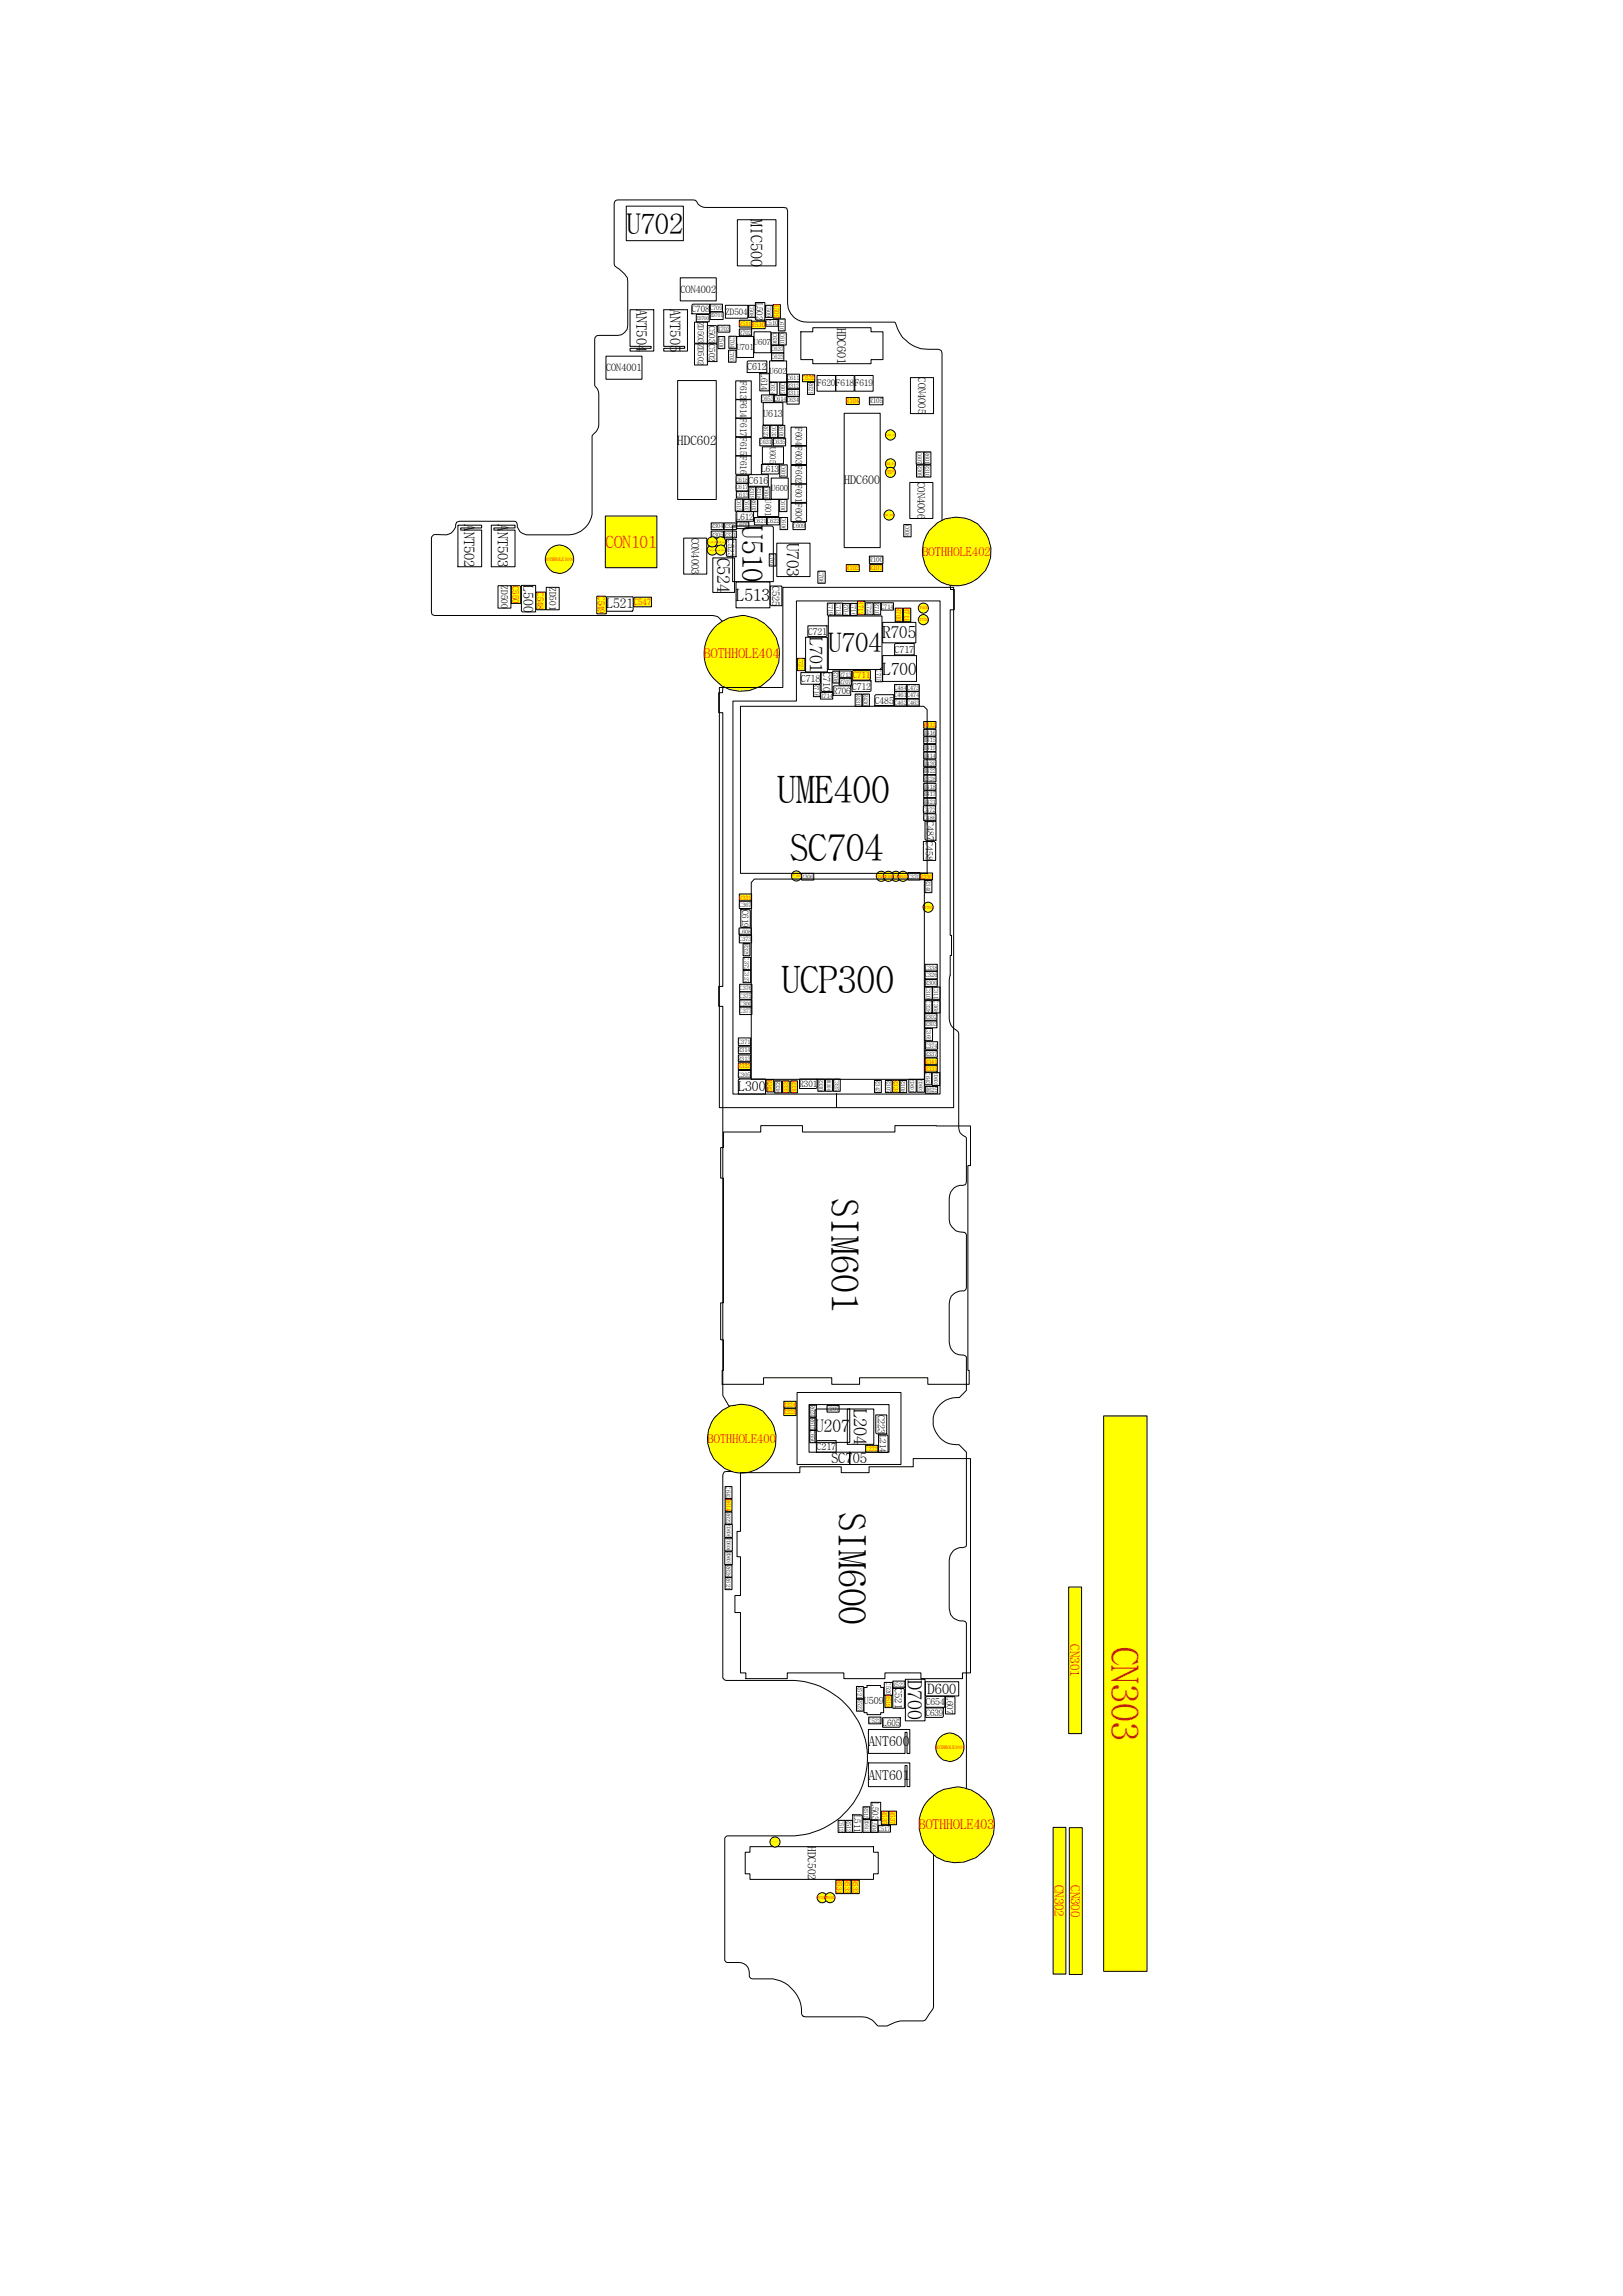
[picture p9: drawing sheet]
<svg xmlns="http://www.w3.org/2000/svg" width="210mm" height="297mm" viewBox="0 0 210 297" stroke-linecap="round" stroke-linejoin="round" font-family="sans-serif">
<defs><g id="words">
<g font-size="4.9">
<text x="100.6" y="103.9">UME400</text>
<text x="102.1" y="111.4">SC704</text>
<text x="101.1" y="128.4">UCP300</text>
<text x="107.6" y="155" transform="rotate(90 107.6 155)">SIM601</text>
<text x="108.5" y="195.6" transform="rotate(90 108.5 195.6)">SIM600</text>
</g>
<text font-size="4.9" fill="#f00" x="143.8" y="213" transform="rotate(90 143.8 213)">CN303</text>
<g font-size="3.7">
<text x="81" y="30.2">U702</text>
<text x="96" y="68" transform="rotate(90 96 68)">U510</text>
</g>
<text font-size="3.5" x="107.2" y="84.4">U704</text>
<text font-size="2.5" x="117.4" y="217.4" transform="rotate(90 117.4 217.4)">D700</text>
<g font-size="2.3">
<text x="92.8" y="72.1" transform="rotate(90 92.8 72.1)">C524</text>
<text x="104.8" y="82.4" transform="rotate(90 104.8 82.4)">L701</text>
<text x="110.5" y="182.2" transform="rotate(90 110.5 182.2)">L204</text>
</g>
<text font-size="2.2" fill="#f00" x="78.3" y="70.9">CON101</text>
<g font-size="2.2">
<text x="101.8" y="70.2" transform="rotate(90 101.8 70.2)">U703</text>
<text x="95.2" y="77.7">L513</text>
<text x="114.2" y="82.6">R705</text>
<text x="114.2" y="87.3">L700</text>
<text x="105.5" y="185.2">U207</text>
</g>
<text font-size="2.1" x="97.1" y="28.3" transform="rotate(90 97.1 28.3)">MIC500</text>
<g font-size="1.8">
<text x="82.3" y="39.9" transform="rotate(90 82.3 39.9)">ANT504</text>
<text x="86.7" y="39.9" transform="rotate(90 86.7 39.9)">ANT505</text>
<text x="60.1" y="67.8" transform="rotate(90 60.1 67.8)">ANT502</text>
<text x="64.4" y="67.8" transform="rotate(90 64.4 67.8)">ANT503</text>
<text x="67.7" y="75.7" transform="rotate(90 67.7 75.7)">L500</text>
<text x="95.5" y="141.2">L300</text>
<text x="107.5" y="189.2">SC705</text>
<text x="120" y="219.2">D600</text>
<text x="112.4" y="225.9">ANT600</text>
<text x="112.4" y="230.2">ANT601</text>
</g>
<g font-size="1.8" fill="#f00">
<text x="91.1" y="85.1">BOTHHOLE404</text>
<text x="118.9" y="236.7">BOTHHOLE403</text>
</g>
<g font-size="1.7">
<text x="87.6" y="57.5">HDC602</text>
<text x="78.5" y="78.7">L521</text>
</g>
<g font-size="1.7" fill="#f00">
<text x="138.5" y="212.7" transform="rotate(90 138.5 212.7)">CN301</text>
<text x="136.4" y="243.8" transform="rotate(90 136.4 243.8)">CN302</text>
<text x="138.6" y="243.9" transform="rotate(90 138.6 243.9)">CN300</text>
</g>
<text font-size="1.6" x="108.3" y="42.4" transform="rotate(90 108.3 42.4)">HDC601</text>
<g font-size="1.6" fill="#f00">
<text x="119.3" y="71.9">BOTHHOLE402</text>
<text x="91.5" y="186.7">BOTHHOLE400</text>
</g>
<text font-size="1.5" x="109.2" y="62.7">HDC600</text>
<g font-size="1.4">
<text x="118.8" y="48.8" transform="rotate(90 118.8 48.8)">CON4005</text>
<text x="118.7" y="62.4" transform="rotate(90 118.7 62.4)">CON4006</text>
<text x="89.5" y="69.6" transform="rotate(90 89.5 69.6)">CON4003</text>
<text x="104.5" y="238.9" transform="rotate(90 104.5 238.9)">HDC502</text>
</g>
<g font-size="1.3">
<text x="88.1" y="37.9">CON4002</text>
<text x="96.7" y="47.9">C612</text>
<text x="78.4" y="48">CON4001</text>
<text x="98.7" y="54">U613</text>
<text x="96.9" y="62.6">C616</text>
<text x="99.9" y="75.8" transform="rotate(90 99.9 75.8)">C525</text>
<text x="103.6" y="88.2">C718</text>
<text x="106.5" y="87" transform="rotate(90 106.5 87)">C710</text>
<text x="115.7" y="84.4">C717</text>
<text x="119.9" y="106.2" transform="rotate(90 119.9 106.2)">C487C458</text>
<text x="113.6" y="183" transform="rotate(90 113.6 183)">C223L214</text>
<text x="105.6" y="187.6">C217</text>
<text x="111.8" y="220.4">U509</text>
<text x="115.8" y="218.4" transform="rotate(90 115.8 218.4)">C521</text>
</g>
<g font-size="1.2">
<text x="95.8" y="49.3" transform="rotate(90 95.8 49.3)">F613F614</text>
<text x="105.7" y="50">F620</text>
<text x="108.1" y="50">F618F619</text>
<text x="95.8" y="54.1" transform="rotate(90 95.8 54.1)">F617</text>
<text x="95.8" y="56.6" transform="rotate(90 95.8 56.6)">F615F616</text>
<text x="102.9" y="55.3" transform="rotate(90 102.9 55.3)">F604</text>
<text x="102.9" y="57.7" transform="rotate(90 102.9 57.7)">F603</text>
<text x="102.9" y="60.2" transform="rotate(90 102.9 60.2)">F602</text>
<text x="102.9" y="62.6" transform="rotate(90 102.9 62.6)">F601</text>
<text x="102.9" y="65.1" transform="rotate(90 102.9 65.1)">F600</text>
<text x="64.8" y="75.7" transform="rotate(90 64.8 75.7)">ZD500</text>
<text x="71.1" y="76" transform="rotate(90 71.1 76)">ZD501</text>
<text x="104.5" y="82.1">C721</text>
<text x="110.2" y="89.2">C712</text>
<text x="113.2" y="91">C485</text>
<text x="119.8" y="220.6">C654</text>
</g>
<g font-size="1.1">
<text x="89.5" y="40.4">C708</text>
<text x="90.3" y="41.7" transform="rotate(90 90.3 41.7)">ZD503ZD502</text>
<text x="93.9" y="40.7">ZD504</text>
<text x="97.9" y="39.1" transform="rotate(90 97.9 39.1)">L502</text>
<text x="91.7" y="42.1" transform="rotate(90 91.7 42.1)">C503C502</text>
<text x="95.3" y="45.3">U701</text>
<text x="97.5" y="44.7">U607</text>
<text x="98.5" y="48.3" transform="rotate(90 98.5 48.3)">L614</text>
<text x="99.6" y="48.4">U602</text>
<text x="99.6" y="57.8" transform="rotate(90 99.6 57.8)">U605</text>
<text x="98.5" y="61.1">L613</text>
<text x="99" y="64.6" transform="rotate(90 99 64.6)">U601</text>
<text x="99.8" y="63.6">U600</text>
<text x="94.2" y="69.8" transform="rotate(90 94.2 69.8)">C523</text>
<text x="95.2" y="67.2">L612</text>
<text x="107.8" y="89.7">R706</text>
<text x="96" y="117.7" transform="rotate(90 96 117.7)">C619</text>
<text x="103.4" y="140.6">R301</text>
<text x="119.8" y="222">C639</text>
<text x="122.5" y="219.5" transform="rotate(90 122.5 219.5)">L607</text>
<text x="114.2" y="223.2">L605</text>
<text x="112.9" y="233.2" transform="rotate(90 112.9 233.2)">L503</text>
<text x="110.5" y="234.8" transform="rotate(90 110.5 234.8)">L511</text>
</g>
<g font-size="1.1" fill="#f00">
<text x="66.3" y="75.8" transform="rotate(90 66.3 75.8)">C550</text>
<text x="69.5" y="76.6" transform="rotate(90 69.5 76.6)">C548</text>
<text x="77.4" y="77.1" transform="rotate(90 77.4 77.1)">C549</text>
<text x="82" y="78.3">C547</text>
<text x="110.3" y="87.8">C711</text>
</g>
<g font-size=".9" fill="#f00">
<text x="100.1" y="39.4" transform="rotate(90 100.1 39.4)">R509</text>
<text x="111.1" y="77.8" transform="rotate(90 111.1 77.8)">R712</text>
<text x="116" y="78.7" transform="rotate(90 116 78.7)">R709</text>
<text x="117" y="78.7" transform="rotate(90 117 78.7)">R711</text>
<text x="114.2" y="234.3" transform="rotate(90 114.2 234.3)">R535</text>
<text x="115.2" y="234.3" transform="rotate(90 115.2 234.3)">R537</text>
<text x="108.3" y="243.2" transform="rotate(90 108.3 243.2)">R534</text>
<text x="109.3" y="243.2" transform="rotate(90 109.3 243.2)">R533</text>
<text x="110.3" y="243.2" transform="rotate(90 110.3 243.2)">R532</text>
</g>
<g font-size=".9">
<text x="112.5" y="52.2">R105</text>
<text x="112.5" y="72.7">R100</text>
</g>
<g font-size=".8">
<text x="91.9" y="40.1">C709</text>
<text x="97" y="39.5" transform="rotate(90 97 39.5)">C508</text>
<text x="99.2" y="39.5" transform="rotate(90 99.2 39.5)">C509</text>
<text x="100.8" y="41.2" transform="rotate(90 100.8 41.2)">L610 C610</text>
<text x="92.8" y="42.8">R703</text>
<text x="93" y="43.5" transform="rotate(90 93 43.5)">C500</text>
<text x="94.5" y="43.5" transform="rotate(90 94.5 43.5)">C704 C705</text>
<text x="95.7" y="43.3">R702</text>
<text x="99.8" y="46.4">C623</text>
<text x="99.8" y="45.4">C637</text>
<text x="100" y="43" transform="rotate(90 100 43)">C636</text>
<text x="98.5" y="51.9">C653C614</text>
<text x="99.7" y="49.4" transform="rotate(90 99.7 49.4)">C624</text>
<text x="101" y="49.4" transform="rotate(90 101 49.4)">C602</text>
<text x="101.8" y="52.1">C634</text>
<text x="101.8" y="49.2">C611 C620</text>
<text x="101.8" y="51.1">R311</text>
<text x="101.8" y="50.1">R312</text>
<text x="104.6" y="49.4" transform="rotate(90 104.6 49.4)">R629</text>
<text x="98.3" y="57.5">C631 C635</text>
<text x="98.8" y="55" transform="rotate(90 98.8 55)">R627</text>
<text x="99.8" y="55" transform="rotate(90 99.8 55)">C633</text>
<text x="100.8" y="55" transform="rotate(90 100.8 55)">R609</text>
<text x="118.7" y="58.5" transform="rotate(90 118.7 58.5)">C607R309</text>
<text x="119.7" y="58.5" transform="rotate(90 119.7 58.5)">R601R310</text>
<text x="95.2" y="63.3">C617</text>
<text x="95.2" y="62.3">C618</text>
<text x="95.3" y="64.3">C613</text>
<text x="95.3" y="64.6" transform="rotate(90 95.3 64.6)">C615</text>
<text x="96.3" y="64.6" transform="rotate(90 96.3 64.6)">C603</text>
<text x="97" y="63" transform="rotate(90 97 63)">R319</text>
<text x="97.3" y="64.6" transform="rotate(90 97.3 64.6)">R605</text>
<text x="97.9" y="63" transform="rotate(90 97.9 63)">R318</text>
<text x="98.9" y="63" transform="rotate(90 98.9 63)">C604</text>
<text x="101" y="64.6" transform="rotate(90 101 64.6)">C600</text>
<text x="101.1" y="60.1" transform="rotate(90 101.1 60.1)">C601</text>
<text x="92" y="68.4">R304R322L609</text>
<text x="92" y="69.4">R305R321</text>
<text x="97.6" y="67.7">C621C622</text>
<text x="99.7" y="71.6" transform="rotate(90 99.7 71.6)">C707</text>
<text x="101.1" y="66.9" transform="rotate(90 101.1 66.9)">C606</text>
<text x="102.6" y="68.3">C609</text>
<text x="117.1" y="67.9" transform="rotate(90 117.1 67.9)">C608</text>
<text x="106" y="73.9" transform="rotate(90 106 73.9)">C706</text>
<text x="107.2" y="78" transform="rotate(90 107.2 78)">C719</text>
<text x="108.2" y="78" transform="rotate(90 108.2 78)">C713</text>
<text x="112.2" y="78" transform="rotate(90 112.2 78)">C722</text>
<text x="113.2" y="78" transform="rotate(90 113.2 78)">R710</text>
<text x="109.2" y="78" transform="rotate(90 109.2 78)">R704</text>
<text x="110.2" y="78" transform="rotate(90 110.2 78)">C716</text>
<text x="114" y="78.7">C714</text>
<text x="105.4" y="88.5" transform="rotate(90 105.4 88.5)">R716</text>
<text x="107.9" y="86.8" transform="rotate(90 107.9 86.8)">R708</text>
<text x="108.6" y="88.5">R707</text>
<text x="108.6" y="87.5">R713</text>
<text x="110.8" y="89.8" transform="rotate(90 110.8 89.8)">R431</text>
<text x="111.7" y="89.8" transform="rotate(90 111.7 89.8)">R430</text>
<text x="113.4" y="86.6" transform="rotate(90 113.4 86.6)">C715</text>
<text x="115.7" y="89.3">C484C473</text>
<text x="106.2" y="90.3">R714</text>
<text x="115.7" y="90.2">C461C474</text>
<text x="115.7" y="91.2">C462C463</text>
<text x="119.5" y="95.1">R416</text>
<text x="119.5" y="101">R328</text>
<text x="119.5" y="98">R414</text>
<text x="119.5" y="96">R415</text>
<text x="119.5" y="97">R419</text>
<text x="119.5" y="99">R420</text>
<text x="119.5" y="100">R422</text>
<text x="119.4" y="105">C472</text>
<text x="119.5" y="106">C486</text>
<text x="119.5" y="103">R417</text>
<text x="119.5" y="102.1">R418</text>
<text x="119.5" y="104">R421</text>
<text x="103.7" y="113.7">R306</text>
<text x="117.4" y="113.7">C370R336</text>
<text x="119.8" y="113.9" transform="rotate(90 119.8 113.9)">R340</text>
<text x="95.7" y="117.3">C367</text>
<text x="95.6" y="120.8">L608</text>
<text x="95.7" y="121.8">C373</text>
<text x="96.3" y="122.1" transform="rotate(90 96.3 122.1)">R329 C372C327</text>
<text x="119.7" y="125.5">C338</text>
<text x="95.7" y="129.1">C375</text>
<text x="95.7" y="128.1">C376</text>
<text x="95.7" y="131">C377</text>
<text x="95.7" y="130.1">C300</text>
<text x="119.6" y="131.8">R302</text>
<text x="119.7" y="126.4">C326</text>
<text x="119.7" y="127.4">R300</text>
<text x="119.8" y="127.7" transform="rotate(90 119.8 127.7)">C310 C328</text>
<text x="120.8" y="127.7" transform="rotate(90 120.8 127.7)">C311 C368</text>
<text x="95.5" y="135">C371</text>
<text x="95.5" y="137.2">R313</text>
<text x="95.5" y="136.1">R314</text>
<text x="119.6" y="132.8">R303</text>
<text x="119.7" y="136.6">R337</text>
<text x="119.7" y="135.5">C374</text>
<text x="119.9" y="133" transform="rotate(90 119.9 133)">C369</text>
<text x="95.5" y="139.3">C305</text>
<text x="100.4" y="139.8" transform="rotate(90 100.4 139.8)">R338</text>
<text x="105.9" y="139.6" transform="rotate(90 105.9 139.6)">R330</text>
<text x="108" y="139.6" transform="rotate(90 108 139.6)">C325</text>
<text x="113.3" y="139.8" transform="rotate(90 113.3 139.8)">R343</text>
<text x="114.7" y="139.8" transform="rotate(90 114.7 139.8)">R307</text>
<text x="116.6" y="139.8" transform="rotate(90 116.6 139.8)">R308</text>
<text x="119.7" y="141.3">R625</text>
<text x="119.8" y="138.7" transform="rotate(90 119.8 138.7)">C643</text>
<text x="104.9" y="181.8" transform="rotate(90 104.9 181.8)">R624R615C656</text>
<text x="107" y="182.5">C207</text>
<text x="94" y="192.3" transform="rotate(90 94 192.3)">C642R614R622</text>
<text x="94" y="202.4" transform="rotate(90 94 202.4)">R628R621</text>
<text x="111" y="218.2" transform="rotate(90 111 218.2)">R521R523</text>
<text x="114.6" y="217.6" transform="rotate(90 114.6 217.6)">C520R519</text>
<text x="115.5" y="218.2">R522</text>
<text x="112.4" y="222.9">C522</text>
<text x="111.8" y="233.7" transform="rotate(90 111.8 233.7)">R515</text>
<text x="108.6" y="235.5" transform="rotate(90 108.6 235.5)">C512</text>
<text x="109.5" y="235.5" transform="rotate(90 109.5 235.5)">R512</text>
<text x="112.8" y="235.5" transform="rotate(90 112.8 235.5)">L504</text>
<text x="113.6" y="236.9">C517</text>
</g>
<g font-size=".8" fill="#f00">
<text x="95.7" y="42.1">R511R510C510</text>
<text x="109.5" y="52.2">R104</text>
<text x="109.5" y="73.8">R102</text>
<text x="112.5" y="73.8">R101</text>
<text x="103.4" y="85.2" transform="rotate(90 103.4 85.2)">C723</text>
<text x="119.5" y="94.1">R413</text>
<text x="95.7" y="116.4">R331</text>
<text x="119.7" y="137.6">R341</text>
<text x="95.5" y="138.2">R332</text>
<text x="99.4" y="139.7" transform="rotate(90 99.4 139.7)">R342</text>
<text x="101.4" y="139.8" transform="rotate(90 101.4 139.8)">R333</text>
<text x="102.4" y="139.8" transform="rotate(90 102.4 139.8)">R339</text>
<text x="115.7" y="139.8" transform="rotate(90 115.7 139.8)">R334</text>
<text x="119.7" y="138.5">R335</text>
<text x="101.4" y="183">R323</text>
<text x="101.4" y="182">R324</text>
<text x="112" y="187.7">C272</text>
</g>
<g font-size=".7">
<text x="90.1" y="41.4">ZD700</text>
<text x="91.9" y="41.1">ZD701</text>
<text x="117.8" y="139.6" transform="rotate(90 117.8 139.6)">ZD601</text>
<text x="118.9" y="139.6" transform="rotate(90 118.9 139.6)">ZD602</text>
<text x="120.8" y="138.7" transform="rotate(90 120.8 138.7)">ZD603</text>
<text x="94" y="197.2" transform="rotate(90 94 197.2)">ZD606ZD604ZD605</text>
<text x="111.9" y="235.4" transform="rotate(90 111.9 235.4)">ZD512</text>
</g>
<text font-size=".7" fill="#f00" x="114.5" y="61.3">OTPV</text>
<g font-size=".6" fill="#f00">
<text x="70.5" y="72.6">BOTHHOLE1000</text>
<text x="121" y="226.3">BOTHHOLE1001</text>
</g>
<text font-size=".6" x="107" y="139.6" transform="rotate(90 107 139.6)">TH300</text>
<g font-size=".5" fill="#f00">
<text x="118.8" y="78.8">TP405</text>
<text x="118.8" y="80.3">TP704</text>
<text x="113.3" y="113.6">TP402</text>
<text x="114.3" y="113.6">TP404</text>
<text x="115.2" y="113.6">TP300</text>
<text x="116.1" y="113.6">TP401</text>
<text x="119.4" y="117.6">TP702</text>
<text x="105.7" y="245.7">TP507</text>
<text x="106.7" y="245.7">TP508</text>
</g>
<g font-size=".4" fill="#f00">
<text x="114.5" y="56.4">OLED_ID</text>
<text x="114.5" y="60.2">ERR_FG</text>
<text x="114.4" y="66.8">VGH_600</text>
<text x="102.3" y="113.5">TP_600</text>
</g>
<text font-size=".3" fill="#f00" x="91.6" y="70.2">TP_AMP_WSTP_AMP_BCK</text>
<g font-size=".2" fill="#f00">
<text x="91.5" y="71.2">TP_AMP_DATAI</text>
<text x="92.6" y="71.2">TP_AMP_DATAO</text>
</g>
</g></defs>
<path d="M79.6 26l.3-.1h9.8l.4 .1a1.24 1.24 0 0 0 1.2 .8h10.1l.4 .1 .1 .4v11.9a2.47 2.47 0 0 0 2.7 2.5h11.1l.2 .1a4.4 4.4 0 0 0 4.2 3.4h1.3l.4 .1 .1 .4v21.5l-.1 .3a4.7 4.7 0 0 0-2.3 3.4 4.3 4.3 0 0 0 3.3 4.6l.1 .2 .1 .6h.5v2.6h-.6v42.1h.2v2.6h-.2v2.6l-.1 .6v5a2 2 0 0 0 1.2 1.7v.2l.1 12.5a1.68 1.68 0 0 0 .9 1v5.7l-.1 .3-.3 .2a1.62 1.62 0 0 0-1.8 1.6l.1 3.1a1.73 1.73 0 0 0 1.7 1.3h.2l.2 .3v6.8l-.1 .3-.3 .2a1.7 1.7 0 0 0-1.8 1.6v5.1l.1 .4a1.56 1.56 0 0 0 1.7 1.2l.4 .3v4.3l-.9 .9h-.4a3.1 3.1 0 0 0-3 3.2 3.1 3.1 0 0 0 3.4 2.9l.9 1v12l-.1 .2-.3 .1a1.62 1.62 0 0 0-1.8 1.6v6.3l.1 .4a1.67 1.67 0 0 0 1.8 1.2l.3 .3v21.7l-.1 .1a2.28 2.28 0 0 1-1.5 .1 4.2 4.2 0 0 0-3.5 2.7 4.2 4.2 0 0 0 .8 4.4l.1 20.6-.1 .4-1 1.4-.3 .1h-2.2a4.7 4.7 0 0 0-2.5 .6h-1.2a2.76 2.76 0 0 0-2-1.2h-7.4h-.2l-.2-.3a4.4 4.4 0 0 0-4.2-4.6h-2.1l-.3-.1-.2-.2v-.2a1.35 1.35 0 0 0-1.3-1.6h-1.5l-.3-.3v-15.9l.3-.2h8.7a10.1 10.1 0 0 0 9.4-10.4 10.1 10.1 0 0 0-10-9.7h-8.3l-.2-.1-.2-.2v-26.2l.2-.5h2.3a4.2 4.2 0 0 0 4.2-4.3 4.2 4.2 0 0 0-4.2-4.2h-1.7l-.8-1.4v-50.3h-.5v-2.6h.5v-35.4h-.5v-2.6h.5v-.6l.2-.2 2.6-.1a4.2 4.2 0 0 0 3.8-4.3 4.2 4.2 0 0 0-4.2-4h-2.4l-.3-.2a1.08 1.08 0 0 0-1-.6h-36.1l-.2-.1-.1-.3v-9.6a.56 .56 0 0 1 .5-.4h1.5l.3-.1a1.65 1.65 0 0 0 .9-1.4l.1-.1 .3-.2h7.2l.2 .2 .1 .2a1.54 1.54 0 0 0 1.2 1.4h5.9a3.1 3.1 0 0 0 2.6-3.1v-9.7l.2-.2a1.65 1.65 0 0 0 .7-1.3v-4l-.2-.6-.2-.2a.64 .64 0 0 1-.2-.7l.1-5.7 .2-.3h.2h2.5a1.34 1.34 0 0 0 1.3-1.3v-5.7v-.5l-.2-.2a4.3 4.3 0 0 0-1.4-1.2l-.1-.4v-7.7zM81.5 40.1h3.1v5.3h-3.1v-.3h2.7v-.3h-2.7zM85.9 40.1h3v5.3h-3v-.3h2.7v-.3h-2.7zM59.2 67.9h3.1v.4h-2.7v.3h2.7v4.7h-3.1zM63.6 67.9h3v.4h-2.7v.3h2.7v4.7h-3zM112.4 223.8h5.3v3h-.4v-2.7h-.2v2.7h-4.7zM112.4 228.1h5.3v3h-.4v-2.7h-.2v2.7h-4.7z" fill="none" stroke="#000" stroke-width=".13"/>
<g fill="#ff0" stroke="#000" stroke-width=".13">
<path d="M92.5 183.4a4.3 4.3 0 0 1 3.8-1.7 4.2 4.2 0 0 1 3.5 2.2 4.4 4.4 0 0 1-1 5.6 4.4 4.4 0 0 1-5.8-.1 4.3 4.3 0 0 1-.5-6z" fill-rule="evenodd"/>
<path d="M120.2 68.6a4.6 4.6 0 0 1 6.3-.8 4.7 4.7 0 0 1 1.7 4.3 4.5 4.5 0 0 1-6.2 3.3 4.5 4.5 0 0 1-1.8-6.8z" fill-rule="evenodd"/>
<path d="M120.3 232.7a4.8 4.8 0 0 1 7.3 .3 4.9 4.9 0 0 1 .5 5.3 4.9 4.9 0 0 1-4.6 2.7 4.9 4.9 0 0 1-4.3-3.1 4.9 4.9 0 0 1 1.1-5.2z" fill-rule="evenodd"/>
<path d="M92.8 80.9a4.9 4.9 0 0 1 6.6 .1 4.9 4.9 0 0 1 .5 6.6 4.9 4.9 0 0 1-6.5 1.1 4.9 4.9 0 0 1-.6-7.8z" fill-rule="evenodd"/>
<circle cx="72.4" cy="72.4" r="1.83"/>
<circle cx="122.9" cy="226.1" r="1.84"/>
</g>
<path d="M105.8 186.4h2.4v1.5h-2.6v-1.4zM107 181.8h1.6v.9h-1.6zM113.3 183h1.4v2.5h-1.2l-.2-.1z" fill="none" stroke="#000" stroke-width=".13"/>
<path d="M112 187h1.6v.9h-1.6z" fill-rule="evenodd" fill="#ff0" stroke="#000" stroke-width=".13"/>
<g fill="none" stroke="#000" stroke-width=".13">
<path d="M96.8 39.5h.9v1.6h-.9zM99 39.5h.9v1.6h-.9zM91.5 42.1h1.1l.2 .1v2.2h-1.3zM91.5 44.5h1.3v2.3h-1.1l-.2-.1zM92.9 43.5h.9v1.6h-.9zM99.1 41.3h1.6v.9h-1.6zM92.2 72.2h2.8v4.4h-2.8zM94 69.8h1.2v2.2h-1.1l-.1-.1zM99.7 75.8h1.5v2.6h-1.4l-.1-.2zM113.3 89.9h2.3v1.4h-2.4v-1.3zM115.7 88.6h1.6v.8h-1.6zM115.7 89.5h1.6v.9h-1.6z"/>
<path d="M115.7 90.4h1.6v.9h-1.6zM117.3 90.4h1.6v.9h-1.6zM117.3 88.6h1.6v.8h-1.6zM117.3 89.5h1.6v.9h-1.6zM95.7 116.6h1.5v.9h-1.5zM117.5 112.9h1.5v1h-1.5zM119.5 104.2h1.6v1h-1.6zM119.5 108.9h1.4l.2 .1v2.3h-1.6zM119.5 105.3h1.6v.9h-1.6zM119.7 106.3h1.4v2.4h-1.3l-.1-.1zM95.5 138.5h1.6v1h-1.6zM95.5 134.3h1.6v1h-1.6z"/>
<path d="M95.7 121h1.5v1h-1.5zM95.7 129.4h1.6v.8h-1.6zM95.7 128.3h1.6v1h-1.6zM95.7 127.3h1.6v1h-1.6zM95.7 130.3h1.6v1h-1.6zM96.1 123.9h1v1.6h-1zM96.1 125.5h1v1.6h-1zM107.8 139.6h.9v1.6h-.9zM119.6 127.7h1v1.6h-1zM119.7 125.7h1.6v.9h-1.6zM119.7 129.5h.9v1.5h-.9zM119.7 124.8h1.6v.8h-1.6z"/>
<path d="M119.7 133.1h.9v1.5h-.9zM119.7 134.8h1.6v.9h-1.6zM120.6 127.7h1v1.6h-1zM120.7 129.5h.9v1.5h-.9zM114.4 217.7h1.1v1.6h-1.1zM115.5 218.4h1.4l.1 .2v2.4h-1.5zM108.4 235.5h.9v1.6h-.9zM112.4 222.1h1.6v.9h-1.6zM113.6 236.2h1.6v.8h-1.6z"/>
</g>
<g fill="#ff0" stroke="#000" stroke-width=".13">
<path d="M82.1 77.3h2.2v1.2h-2.3v-1.1z" fill-rule="evenodd"/>
<path d="M69.3 76.6h1.3v2.3h-1.1l-.2-.1z" fill-rule="evenodd"/>
<path d="M77.2 77.1h1.1l.1 .2v2.1h-1.2z" fill-rule="evenodd"/>
<path d="M66.1 75.8h1.1l.2 .1v2.2h-1.3z" fill-rule="evenodd"/>
</g>
<g fill="none" stroke="#000" stroke-width=".13">
<path d="M96.8 46.7h2.4v1.5h-2.5v-1.4zM100.2 51.1h1.6v.9h-1.6zM100.8 43.1h.9v1.5h-.9zM100.9 49.5h.9v1.5h-.9zM101.9 48.4h1.5v1h-1.5zM118.5 58.5h1v1.5h-1zM95.1 64.6h1v1.5h-1zM95.2 62.5h1.6v1h-1.6zM95.2 61.5h1.6v1h-1.6zM95.3 63.6h1.5v.8h-1.5zM96.2 64.6h.9v1.6h-.9zM96.8 61.5l.2-.1h2.4v1.5h-2.6z"/>
<path d="M98.7 63h.9v1.6h-.9zM100.8 64.6h1v1.6h-1zM100.9 60.1h1v1.6h-1zM100.9 67h1v1.5h-1zM102.6 67.6h1.6v.9h-1.6zM116.9 67.9h1v1.5h-1zM95.8 117.7h1.1l.2 .1v2.2h-1.3z"/>
</g>
<path d="M103.8 48.5h1.6v.9h-1.6z" fill-rule="evenodd" fill="#ff0" stroke="#000" stroke-width=".13"/>
<g fill="none" stroke="#000" stroke-width=".13">
<path d="M89.6 39.3h2.2v1.3h-2.3v-1.1zM91.9 39.3h1.6v1h-1.6zM94.3 45.3h.9v1.6h-.9zM94.3 43.5h1v1.6h-1zM98.3 56.7h1.6v1h-1.6zM98.5 51.1h1.6v.9h-1.6zM99.6 49.5h.9v1.5h-.9zM99.7 55h.9v1.6h-.9zM99.8 43.1h1v1.5h-1zM99.8 45.7h1.6v1h-1.6zM99.8 44.7h1.6v.9h-1.6zM100.1 56.7h1.5v1h-1.5z"/>
<path d="M101.8 51.3h1.6v1h-1.6zM97.6 67h1.6v.9h-1.6zM99.3 67h1.5v.9h-1.5zM99.5 71.6h.9v1.6h-.9zM105.8 73.9h1v1.6h-1zM106.2 87h1.5v2.5h-1.3l-.2-.2zM119.6 138.8h.9v1.6h-.9zM93.8 192.3h.9v1.6h-.9zM104.8 185.1h.8v1.5h-.8zM119.8 219.6l.1-.1h2.3v1.4h-2.4zM119.8 221h2.2v1.1l-.1 .1h-2.1z"/>
</g>
<path d="M110.3 86.8h2.3v1.1l-.1 .1h-2.2z" fill-rule="evenodd" fill="#ff0" stroke="#000" stroke-width=".13"/>
<path d="M107 78h1v1.6h-1zM108 78h1v1.6h-1zM110 78.1h.9v1.5h-.9zM112 78h1v1.5h-1zM114 78h1.6v.9h-1.6zM103.6 87h2.6v1.4l-.2 .1h-2.4zM104.5 81h2.5v1.2l-.2 .2h-2.3zM110.2 88.1h2.5v1.2l-.1 .2h-2.4zM113.3 86.6h.9v1.6h-.9zM115.7 83.4l.2-.2h2.4v1.5h-2.6z" fill="none" stroke="#000" stroke-width=".13"/>
<g fill="#ff0" stroke="#000" stroke-width=".13">
<path d="M103.2 85.2h.9v1.6h-.9z" fill-rule="evenodd"/>
<path d="M138.3 236.5h1.7v18.9h-1.7z" fill-rule="evenodd"/>
<path d="M138.3 205.3h1.6v19h-1.6z" fill-rule="evenodd"/>
<path d="M136.2 236.4h1.7v19h-1.7z" fill-rule="evenodd"/>
<path d="M142.8 183.2h5.6v71.8h-5.6z" fill-rule="evenodd"/>
<path d="M78.3 66.8h6.7v6.6h-6.7z" fill-rule="evenodd"/>
</g>
<path d="M88 35.9h4.7v3h-4.7zM78.4 46.1h4.7v3h-4.7zM117.8 48.9h3v4.6h-3zM88.5 69.6h2.9v4.7h-2.9zM117.7 62.4h3v4.7h-3zM117.1 217.3h2.6v5.3h-2.6zM119.7 217.6h4.3v1.8h-4.3z" fill="none" stroke="#000" stroke-width=".13"/>
<circle cx="115.2" cy="60" r=".66" fill="#ff0" stroke="#000" stroke-width=".13"/>
<g fill="none" stroke="#000" stroke-width=".13">
<path d="M95.4 28.4h5v6h-5zM97.7 39.1h1.3v2.3h-1.1l-.2-.1zM87.7 49.2h5v15.4h-5zM95.2 49.3h2v2.4h-2zM95.2 51.7h2v2.4h-2zM95.2 56.6h2v2.3h-2zM95.2 59h2v2.4h-2zM95.2 54.1h2v2.4h-2zM98.3 48.3h1.1l.1 .1v2.2h-1.2zM100.7 41.3h.9v1.5h-.9zM102.3 57.7h2.1v2.4h-2.1zM102.3 55.3h2.1v2.3h-2.1z"/>
<path d="M103.6 42.9h1.6v-.5h7.5v.5h1.5v3.6h-1.5v.6h-7.5v-.6h-1.6zM105.7 48.6h2.4v2h-2.4zM108.1 48.6h2.4v2h-2.4zM109.2 53.5h4.7v17.3h-4.7zM110.6 48.6h2.4v2h-2.4zM67.5 75.7h1.8v3.5h-1.7l-.1-.2zM78.5 77.2h3.4v1.7l-.1 .2h-3.3zM95.2 75.3h4.4v3.3h-4.4zM95.3 67.5h1.6v.9h-1.6zM95.4 66.2h2.1v1.2h-2.3v-1.1zM98.5 60.1h2.3v1.1l-.1 .1h-2.2zM102.3 65.1h2.1v2.4h-2.1z"/>
<path d="M102.3 62.6h2.1v2.4h-2.1zM102.3 60.2h2.1v2.4h-2.1zM104.2 82.4h2.8v4.5h-2.8zM114.2 84.8h4.4v3.4h-4.4zM95.5 139.7l.2-.1h3.3v1.9h-3.5zM95.6 120.1h1.6v.8h-1.6zM109.6 182.3h3.5v4.6h-3.5zM113.7 185.6h1.1l.1 .2v2.1h-1.2zM122.3 219.5h1.1l.1 .1v2.1h-1.2zM97 238.9h16v.7h.6v2.8h-.6v.7h-16v-.7h-.6v-2.8h.6zM110.3 234.8h1.1l.1 .1v2.2h-1.2zM112.7 235.5h.9v1.6h-.9z"/>
<path d="M112.7 233.2h1.2v2.3h-1.1l-.1-.2zM114.2 222.2h2.3v1.1l-.1 .2h-2.2z"/>
</g>
<g fill="#ff0" stroke="#000" stroke-width=".13">
<circle cx="115.2" cy="56.3" r=".66"/>
<circle cx="115.2" cy="61.1" r=".66"/>
</g>
<path d="M112.5 71.9h1.7v1h-1.7z" fill="none" stroke="#000" stroke-width=".13"/>
<g fill="#ff0" stroke="#000" stroke-width=".13">
<path d="M112.5 73h1.7v.9h-1.7z" fill-rule="evenodd"/>
<path d="M109.5 73h1.7v.9h-1.7z" fill-rule="evenodd"/>
<path d="M109.5 51.4h1.7v.9h-1.7z" fill-rule="evenodd"/>
</g>
<g fill="none" stroke="#000" stroke-width=".13">
<path d="M101.9 50.4h1.5v.9h-1.5zM101.9 49.4h1.5v.9h-1.5zM112.5 51.4h1.7v1h-1.7zM92 67.6h1.6v.9h-1.6zM92 68.7h1.6v.9h-1.6zM93.7 68.7h1.6v.9h-1.6zM93.7 67.6h1.6v.9h-1.6zM96.9 63h.9v1.6h-.9zM97.8 63h.9v1.6h-.9zM118.6 60.1h.9v1.6h-.9zM119.5 60.1h.9v1.6h-.9zM103.7 113h1.6v.9h-1.6z"/>
<path d="M95.5 136.5h1.6v.9h-1.6zM95.5 135.4h1.6v.9h-1.6zM103.4 139.6h2.3v1.1l-.1 .1h-2.2zM114.6 139.8h.8v1.6h-.8zM116.4 139.8h.9v1.6h-.9zM119.6 131.1h1.6v.9h-1.6zM119.6 132.1h1.6v.9h-1.6zM119.7 126.7h1.6v.9h-1.6z"/>
</g>
<g fill="#ff0" stroke="#000" stroke-width=".13">
<path d="M101.4 182.2h1.6v.9h-1.6z" fill-rule="evenodd"/>
<path d="M101.4 181.3h1.6v.9h-1.6z" fill-rule="evenodd"/>
</g>
<path d="M119.5 100.3h1.6v.9h-1.6zM96.1 122.1h.9v1.6h-.9zM105.8 139.6h.9v1.6h-.9z" fill="none" stroke="#000" stroke-width=".13"/>
<g fill="#ff0" stroke="#000" stroke-width=".13">
<path d="M95.7 115.7h1.5v.8h-1.5z" fill-rule="evenodd"/>
<path d="M95.5 137.5h1.6v.9h-1.6z" fill-rule="evenodd"/>
<path d="M101.2 139.8h.9v1.6h-.9z" fill-rule="evenodd"/>
<path d="M115.5 139.8h.9v1.6h-.9z" fill-rule="evenodd"/>
<path d="M119.7 137.8h1.6v.9h-1.6z" fill-rule="evenodd"/>
<path d="M119.1 112.9h1.5v.9h-1.5z" fill-rule="evenodd"/>
</g>
<path d="M100.2 139.8h.9v1.6h-.9zM119.7 135.9h1.6v.9h-1.6z" fill="none" stroke="#000" stroke-width=".13"/>
<path d="M102.3 139.8h.9v1.6h-.9z" fill-rule="evenodd" fill="#ff0" stroke="#000" stroke-width=".13"/>
<path d="M119.7 113.9h.9v1.6h-.9z" fill="none" stroke="#000" stroke-width=".13"/>
<g fill="#ff0" stroke="#000" stroke-width=".13">
<path d="M119.7 136.9h1.6v.9h-1.6z" fill-rule="evenodd"/>
<path d="M99.2 139.7h.9v1.6h-.9z" fill-rule="evenodd"/>
</g>
<path d="M113.1 139.8h.9v1.6h-.9z" fill="none" stroke="#000" stroke-width=".13"/>
<path d="M119.5 93.3h1.6v.9h-1.6z" fill-rule="evenodd" fill="#ff0" stroke="#000" stroke-width=".13"/>
<path d="M110.6 89.8h.9v1.6h-.9zM111.6 89.8h.9v1.6h-.9zM119.5 97.3h1.6v.9h-1.6zM119.5 95.3h1.6v.9h-1.6zM119.5 94.4h1.6v.8h-1.6zM119.5 96.3h1.6v.9h-1.6zM119.5 98.3h1.6v.9h-1.6zM119.5 99.3h1.6v.9h-1.6zM119.5 102.3h1.6v.9h-1.6zM119.5 101.3h1.6v.9h-1.6zM119.5 103.3h1.6v.9h-1.6z" fill="none" stroke="#000" stroke-width=".13"/>
<g fill="#ff0" stroke="#000" stroke-width=".13">
<path d="M100 39.4h1v1.8h-1z" fill-rule="evenodd"/>
<path d="M97.2 41.6h1.8v.9h-1.8z" fill-rule="evenodd"/>
<path d="M95.7 41.4h1.5v.9h-1.5z" fill-rule="evenodd"/>
</g>
<path d="M109.4 235.5h.9v1.6h-.9zM111.7 233.7h.8v1.6h-.8z" fill="none" stroke="#000" stroke-width=".13"/>
<path d="M114.5 219.3h.9v1.6h-.9z" fill-rule="evenodd" fill="#ff0" stroke="#000" stroke-width=".13"/>
<path d="M110.8 218.2h.9v1.6h-.9zM110.8 219.8h.9v1.6h-.9zM115.5 217.5h1.6v.9h-1.6z" fill="none" stroke="#000" stroke-width=".13"/>
<g fill="#ff0" stroke="#000" stroke-width=".13">
<path d="M110.2 243.2h1v1.8h-1z" fill-rule="evenodd"/>
<path d="M109.1 243.2h1v1.8h-1z" fill-rule="evenodd"/>
<path d="M108.1 243.2h1v1.8h-1z" fill-rule="evenodd"/>
<path d="M114 234.3h1v1.8h-1z" fill-rule="evenodd"/>
<path d="M115 234.3h1v1.8h-1z" fill-rule="evenodd"/>
</g>
<path d="M100.7 55h.8v1.6h-.8zM119.5 58.5h.9v1.5h-.9zM97.2 64.6h.8v1.6h-.8z" fill="none" stroke="#000" stroke-width=".13"/>
<path d="M93.8 193.9h.9v1.6h-.9z" fill-rule="evenodd" fill="#ff0" stroke="#000" stroke-width=".13"/>
<g fill="none" stroke="#000" stroke-width=".13">
<path d="M92.9 42.1h1.5v.9h-1.5zM95.7 42.6h1.5v.8h-1.5zM98.7 55h.9v1.6h-.9zM104.5 49.5h.9v1.5h-.9zM109.1 78.1h.8v1.5h-.8zM107.7 86.8h.9v1.6h-.9zM107.9 88.7h2.2v1.3h-2.3v-1.1zM108.6 87.8h1.6v.8h-1.6zM114.2 80.5h4.3v2.7h-4.3zM119.7 140.6h1.6v.8h-1.6zM93.8 195.6h.9v1.6h-.9zM104.8 183.4h.8v1.6h-.8z"/>
<path d="M104.8 181.8h.8v1.5h-.8zM93.8 204.1h.9v1.6h-.9zM93.8 202.5h.9v1.5h-.9z"/>
</g>
<path d="M115.8 78.7h1v1.7h-1z" fill-rule="evenodd" fill="#ff0" stroke="#000" stroke-width=".13"/>
<path d="M113.1 78h.8v1.5h-.8z" fill="none" stroke="#000" stroke-width=".13"/>
<g fill="#ff0" stroke="#000" stroke-width=".13">
<path d="M116.9 78.7h.9v1.7h-.9z" fill-rule="evenodd"/>
<path d="M110.9 77.8h1v1.7h-1z" fill-rule="evenodd"/>
</g>
<path d="M101.3 76h22.1v67.3h-15.2v-1.8h13.4v-63.8h-18.6v13h-8.2v50.8h13.4v1.8h-15.1v-54.4h8.2zM105.2 88.6h.9v1.5h-.9zM106.2 89.6h1.5v.8h-1.5zM108.6 86.8h1.6v.9h-1.6zM106.8 139.6h.9v1.6h-.9zM93.6 146.5h4.8v-.9h5.4v.9h12v-.9l9.8 .1v5.1h-.4v26.5h.2v1.8h-5.4v-.9h-8.8v.9h-3.6v-.9h-8.8v.9h-5.4v-1.8h.2v-4h-.4v-4.7h.4v-16.2h-.4v-3.9h.4zM95.8 190.5h7.7v-.7h5.3v.7h3.6v-.7h5.8v-1.1h7.4v27.7h-1.1v.8h-5.4v-.8h-4.6v.8h-5.3v-.8h-7.3v.8h-5.4v-.8h-.7v-7.8h-.7v-2.2h.7v-5h-.4v-3.3h.4zM103.1 180.1h13.5v9.4h-6.7v-1.6h5.1v-6.2h-10.3v6.2h5.2v1.6h-6.8z" fill="none" stroke="#000" stroke-width=".13"/>
<g fill="#ff0" stroke="#000" stroke-width=".13">
<circle cx="115.9" cy="113.4" r=".66"/>
<circle cx="116.8" cy="113.4" r=".66"/>
<circle cx="114" cy="113.4" r=".65"/>
<circle cx="114.9" cy="113.4" r=".66"/>
<circle cx="119.5" cy="78.7" r=".65"/>
<circle cx="106.4" cy="245.5" r=".67"/>
<circle cx="107.4" cy="245.5" r=".65"/>
<circle cx="120.1" cy="117.4" r=".66"/>
<circle cx="119.5" cy="80.2" r=".67"/>
<circle cx="103" cy="113.3" r=".66"/>
<circle cx="93.2" cy="70.1" r=".66"/>
<circle cx="92.1" cy="71.2" r=".65"/>
<circle cx="93.2" cy="71.2" r=".66"/>
<circle cx="92.1" cy="70.1" r=".66"/>
<circle cx="100.3" cy="238.3" r=".67"/>
</g>
<g fill="none" stroke="#000" stroke-width=".13">
<path d="M81 26.7h7.4v4.4h-7.4zM95.3 43.5h2.2v2.7h-2.2zM97.6 42.9h2.1v2.7h-2.1zM98.6 57.8h2.8v2.2h-2.8zM98.7 52.1h2.6v2.9h-2.6zM99.6 46.7h2.2v2.7h-2.2zM94.8 68.1h5.1l.2 .1v7h-5.3zM98 64.6h2.8v2.2h-2.8zM99.8 61.8h2.2v2.8h-2.2zM100.5 70.3h4.3v4.3h-4.3zM107.2 79.7h6.9v6.7l-.3 .2h-6.6zM95.8 91.4h23.7l.5 .4v21.2h-24.2z"/>
<path d="M97.6 113.7h22v25.9h-22.4v-25.4zM105.6 182.3h4.3v4.3h-4.4v-4.1zM111.8 218.3h.4v-.2h1.7v.2h.4v3.3h-.4v.2h-1.7v-.2h-.4z"/>
</g>
<circle cx="115" cy="66.6" r=".66" fill="#ff0" stroke="#000" stroke-width=".13"/>
<g fill="none" stroke="#000" stroke-width=".13">
<path d="M93.9 39.5h2.9v1.7h-2.9zM89.9 44.5h1.6v2.7h-1.6zM89.9 41.7h1.6v2.7h-1.6zM90.1 40.7h1.7v.9h-1.7zM91.9 40.4h1.7v.9h-1.7zM64.4 75.8h1.7v2.9h-1.7zM70.7 76h1.6v2.9h-1.6zM117.6 139.6h.9v1.7h-.9zM118.6 139.6h1v1.7h-1zM120.6 138.8h1v1.6h-1zM93.8 199h.9v1.7h-.9zM93.8 197.2h.9v1.7h-.9z"/>
<path d="M93.8 200.7h.9v1.7h-.9zM111.7 235.4h.9v1.7h-.9z"/>
</g>
<use href="#words"/>
</svg>
